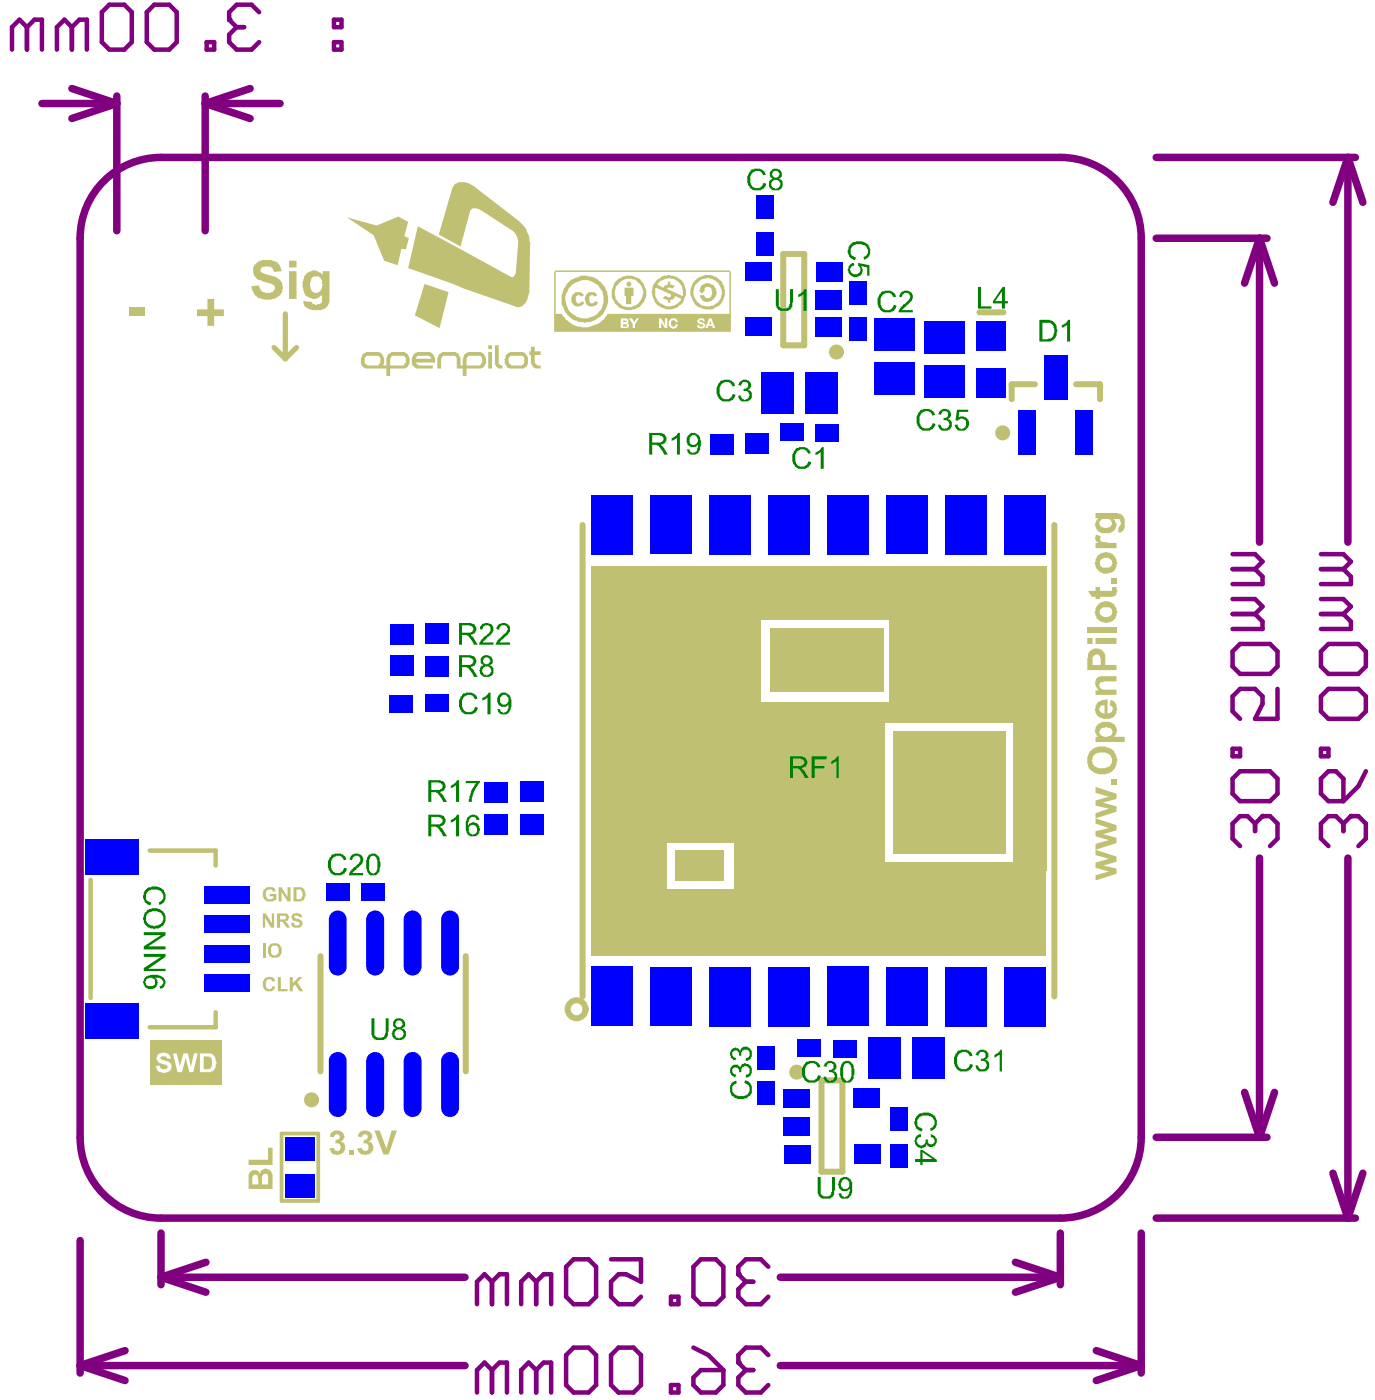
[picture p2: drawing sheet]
<svg xmlns="http://www.w3.org/2000/svg" width="39mm" height="40mm" viewBox="0 0 39 40" stroke-linecap="round" stroke-linejoin="round" font-family="sans-serif">
<g fill="none" stroke="#800080" stroke-width=".21">
<path d="M1.2 2.9h2.1M2 2.5l1.3 .4M2.9 5.1l.5-.3 .5-.3 .6-.1h25.4a2.28 2.28 0 0 1 2.3 2.3v25.4a2.28 2.28 0 0 1-2.3 2.3h-25.4a2.28 2.28 0 0 1-2.2-2.3v-25.4v-.6l.3-.5zM3.3 2.7v3.8M3.3 2.9l-1.3 .4M5.8 2.9l1.3 .4M5.8 2.9h2.1M5.8 2.7v3.8M7.1 2.5l-1.3 .4M32.6 6.7h3.2M32.6 4.4h5.7M35.5 6.7v8.6"/>
<path d="M35.5 6.7l-.4 1.3M35.5 6.7l.5 1.3M38 4.4l-.4 1.3M38 4.4l.5 1.3M38 4.4v10.9M2.3 35v3.8M2.3 38.5l1.2 .5M2.3 38.5h10.8M3.5 38.1l-1.2 .4M4.5 34.8v1.5M4.5 36l1.3 .5M4.5 36h8.6"/>
<path d="M5.8 35.6l-1.3 .4M22 38.5h10.2M22 36h7.9M28.7 35.6l1.2 .4M29.9 34.8v1.5M29.9 36l-1.2 .5M30.9 38.1l1.3 .4M32.2 34.8v4M32.2 38.5l-1.3 .5M32.6 34.4h5.7M32.6 32.1h3.2M35.1 30.8l.4 1.3"/>
<path d="M35.5 24.2v7.9M36 30.8l-.5 1.3M37.6 33.1l.4 1.3M38 24.2v10.2M38.5 33.1l-.5 1.3"/>
</g>
<g fill="none" stroke="#800080" stroke-width=".13">
<path d="M.8 .8l.2-.2h.2v.8M.8 .8v.6M.8 .8l-.3-.2-.2 .2v.6M2 .8l.2-.2h.3v.8M2 .8v.6M2 .8l-.2-.2-.2 .2v.6M2.9 .3l.2-.2h.4l.2 .2v.9l-.2 .2h-.4l-.2-.2zM4.1 .3l.3-.2h.4l.2 .2v.9l-.2 .2h-.4l-.3-.2zM5.8 1.2h.2v.2h-.2zM6.5 .6h.1M6.5 .6l.2 .2M6.7 .8h.2"/>
<path d="M6.7 .8l-.2 .2v.2l.2 .2h.4l.2-.2M7.3 .3l-.2-.2h-.4l-.2 .2v.3M9.4 .6h.2v.2h-.2zM9.4 1.2h.2v.2h-.2zM34.8 18.4l.2-.2h.8l.3 .2v.4l-.3 .2h-.8l-.2-.2zM34.8 17.3h.6M34.8 16.9h.6l.2 .2-.2 .2M34.8 16.1h.6M34.8 15.6h.6l.2 .3-.2 .2M35.4 16.1l.2 .2v.2h-.8M35.4 17.3l.2 .2v.3h-.8M36.1 19.4v.9h-.7l.2-.4v-.2l-.2-.3h-.4l-.2 .3v.4l.2 .2"/>
<path d="M37.3 19.7l.2-.3h.8l.2 .3v.4l-.2 .2h-.8l-.2-.2zM37.3 18.4l.2-.2h.8l.2 .2v.4l-.2 .2h-.8l-.2-.2zM37.3 17.3h.6M37.3 16.9h.6l.2 .2-.2 .2M37.3 16.1h.6M37.3 15.6h.6l.2 .3-.2 .2M37.9 17.3l.2 .2v.3h-.8M37.9 16.1l.2 .2v.2h-.8M13.9 36.2l.2-.2h.2v.8M13.9 38.7l.2-.2h.2v.8M13.9 36.2v.6M13.9 38.7v.6"/>
<path d="M13.9 36.2l-.2-.2-.2 .2v.6M13.9 38.7l-.2-.2-.2 .2v.6M15.1 36.2l.2-.2h.3v.8M15.1 38.7l.2-.2h.3v.8M15.1 36.2v.6M15.1 38.7v.6M15.1 36.2l-.2-.2-.2 .2v.6M15.1 38.7l-.2-.2-.2 .2v.6M16 35.8l.2-.3h.4l.2 .3v.8l-.2 .2h-.4l-.2-.2zM16 38.2l.2-.2h.4l.2 .2v.9l-.2 .2h-.4l-.2-.2zM17.2 35.5h.9v.7l-.4-.2h-.2l-.3 .2v.4l.3 .2h.4l.2-.2M17.2 38.2l.3-.2h.4l.2 .2v.9l-.2 .2h-.4l-.3-.2z"/>
<path d="M18.9 36.6h.2v.2h-.2zM18.9 39.1h.2v.2h-.2zM19.6 38.9l.2-.2h.6v.4l-.2 .2h-.4l-.2-.2zM19.6 35.8l.2-.3h.4l.2 .3v.8l-.2 .2h-.4l-.2-.2zM19.6 38l.4 .2 .4 .5M20.8 36h.1M20.8 38.5h.1M20.8 36l.2 .2M20.8 38.5l.2 .2M21 36.2l-.2 .2v.2l.2 .2h.5l.2-.2M21 38.7l-.2 .2v.2l.2 .2h.5l.2-.2M21 36.2h.3"/>
<path d="M21 38.7h.3M21.7 35.8l-.2-.3h-.5l-.2 .3v.2M21.7 38.2l-.2-.2h-.5l-.2 .2v.3M34.8 22l.2-.2h.8l.3 .2v.4l-.3 .2h-.8l-.2-.2zM34.8 21.1h.2v.2h-.2zM35.4 23.2l-.2-.2h-.2l-.2 .2v.5l.2 .2M35.4 23.2v.3M35.6 23h.1M35.6 23h.2l.3 .2v.5l-.3 .2M35.6 23l-.2 .2M37.3 22l.2-.2h.2l.2 .2v.6h-.4l-.2-.2zM37.3 21.1h.2v.2h-.2z"/>
<path d="M37.9 23.2l-.2-.2h-.2l-.2 .2v.5l.2 .2M37.9 23.2v.3M38.1 23h.1M38.1 23h.2l.2 .2v.5l-.2 .2M38.1 23l-.2 .2M38.5 21.8l-.2 .4-.4 .4"/>
</g>
<path d="M16.4 14.8v13.3M22.1 7.2h.6v2.5h-.6zM27.6 8.8h.7M29.2 10.8h-.6v.5M29.8 14.8v13.3M30.4 10.8h.6v.5M9 27v3.2M13.1 27v3.2M23.2 30.5h.6v2.6h-.6z" fill="none" stroke="#c0c073" stroke-width=".17"/>
<path d="M7.9 32h1.1v1.9h-1.1z" fill="none" stroke="#c0c073" stroke-width=".11"/>
<path d="M7.7 9.8l.4 .3M8.1 8.9v1.2M8.4 9.8l-.3 .3" fill="none" stroke="#c0c073" stroke-width=".15"/>
<path d="M2.6 24.8v3.4M4.2 24h1.9v.4M6.1 28.6v.4h-1.9" fill="none" stroke="#c0c073" stroke-width=".13"/>
<g fill="#c0c073">
<path d="M25.2 20.6h3.2v3.5h-3.2z" fill-rule="evenodd"/>
<path d="M19.1 24h1.3v.9h-1.3z" fill-rule="evenodd"/>
<path d="M18.7 16h2.8v7.8h-2.8z" fill-rule="evenodd"/>
<path d="M16.7 16h2.1v11h-2.1z" fill-rule="evenodd"/>
<path d="M21.7 17.7h3.2v1.8h-3.2z" fill-rule="evenodd"/>
<path d="M20.7 19.8h4.3v5.7h-4.3z" fill-rule="evenodd"/>
<path d="M28.6 16h.9v8.6h-.9z" fill-rule="evenodd"/>
<path d="M24.8 19.8h4.2v.6h-4.2z" fill-rule="evenodd"/>
<path d="M24.8 24.3h4.7v1.1h-4.7z" fill-rule="evenodd"/>
<path d="M18.7 25.1h10.8v1.9h-10.8z" fill-rule="evenodd"/>
<path d="M25.1 17h3.7v3.1h-3.7z" fill-rule="evenodd"/>
<path d="M21.3 16h8.1v1.5h-8.1z" fill-rule="evenodd"/>
<path d="M4.2 29.3h2.1v1.3h-2.1z" fill-rule="evenodd"/>
</g>
<g fill="#c0c073">
<path d="M9.3 32l.3-.1 .1 .2-.1 .1 .1 .1v.2l-.3 .1-.1-.2h.1a.09 .09 0 0 0 .1 .1 .11 .11 0 0 0 .1-.2 .09 .09 0 0 0-.1 0l.1-.2v-.1l-.3 .1z"/>
<path d="M9.8 32.5h.2v.1h-.2z"/>
<path d="M10.1 32l.2-.1a.17 .17 0 0 1 .2 .1 .17 .17 0 0 1-.1 .2l.1 .2-.1 .2h-.2l-.1-.2h.1a.11 .11 0 0 0 .1 .1 .11 .11 0 0 0 .1-.2 .11 .11 0 0 0-.2 0l.2-.2h-.3z"/>
<path d="M10.6 31.9h.1l.2 .5 .2-.5h.1l-.2 .7h-.2z"/>
<path d="M7.4 26.6h.1v.4h-.1z"/>
<path d="M5.6 8.7h.3v-.3h.1v.3h.3v.2h-.3v.3h-.1v-.3h-.3z"/>
<path d="M3.7 8.7h.4v.2h-.4z"/>
<path d="M7 32.7h.6v-.3h.1v.5h-.7z"/>
<path d="M7.6 26.8a.21 .21 0 0 1 .4 0 .21 .21 0 0 1-.4 0zM7.7 26.8a.12 .12 0 0 0 .2 0 .12 .12 0 0 0-.2 0z"/>
<path d="M15.6 7.7v1.7h5v-1.8zM15.7 7.7h4.9v1.2h-3.4a.75 .75 0 0 1-1.3 0h-.2zM17.5 9h.2v.3h-.2zM17.6 9l.1 .1zM17.6 9.2h.1zM17.8 9l.1 .1 .1-.1-.1 .3zM19.7 9h.1l.1 .1-.2-.1 .1 .1a.1 .1 0 0 1 .1 .1 .1 .1 0 0 1-.1 .1 .1 .1 0 0 1-.1-.1h.1zM20 9l.2 .3-.1-.1-.2 .1zM20.1 9l-.1 .2zM18.6 9l.2 .2v-.2v.3l-.1-.2-.1 .2zM18.9 9h.2v.1v-.1a.11 .11 0 0 0-.2 .1 .09 .09 0 0 0 .1 .1h.1a.14 .14 0 0 1-.2 0 .14 .14 0 0 1 0-.2zM18.4 8.2a.5 .5 0 0 1 1 0 .5 .5 0 0 1-1 0zM18.6 8l.1 .1 .2-.2 .1 .2-.2 .1 .5 .2a.39 .39 0 0 0-.3-.5 .39 .39 0 0 0-.4 .1zM18.5 8.1a.4 .4 0 0 0 .2 .5 .4 .4 0 0 0 .5-.2h-.2l-.1 .1-.2-.1 .2-.1zM15.8 8.4a.7 .7 0 0 1 1.4 0 .7 .7 0 0 1-1.4 0zM16 8.4a.54 .54 0 0 0 1 0 .54 .54 0 0 0-1 0zM16.2 8.3l.2-.1 .1 .1-.1 .1a.09 .09 0 0 0-.1 0 .09 .09 0 0 0 0 .1 .09 .09 0 0 0 .1 0h.1a.2 .2 0 0 1-.3 .1 .2 .2 0 0 1 0-.3zM16.5 8.3l.3-.1 .1 .1-.1 .1a.1 .1 0 0 0-.2 0 .09 .09 0 0 0 .1 .1 .09 .09 0 0 0 .1 0h.1a.21 .21 0 0 1-.3 .1 .21 .21 0 0 1-.1-.3zM19.5 8.2a.5 .5 0 0 0 1 0 .5 .5 0 0 0-1 0zM19.6 8.2a.4 .4 0 0 1 .8 0 .4 .4 0 0 1-.8 0zM19.8 8.1a.25 .25 0 0 1 .4 0 .25 .25 0 0 1-.1 .4 .25 .25 0 0 1-.4-.2h.2a.12 .12 0 0 0 .1 .1 .12 .12 0 0 0 .1-.1l-.1-.2-.2 .2-.1-.1zM17.6 8.1l.1 .5h.1l.1-.5zM17.7 8a.07 .07 0 0 1 .1 0 .07 .07 0 0 1-.1 0zM17.3 8.3a.48 .48 0 0 0 .9 0 .48 .48 0 0 0-.9 0zM17.3 8.3a.4 .4 0 0 1 .8 0 .4 .4 0 0 1-.8 0z"/>
<path d="M7 33.1l.2-.1 .1 .1 .2-.1h.1l.1 .6h-.7zM7.1 33.2v.2h.2v-.2zM7.4 33.2v.2h.2l-.1-.3z"/>
</g>
<g fill="#fff">
<path d="M4.4 29.8l.1-.1a.18 .18 0 0 1 .3 .2l-.3-.1 .3 .2v.2h-.3l-.1-.1h.1a.1 .1 0 0 0 .1 .1 .11 .11 0 0 0 .1-.2h-.2z"/>
<path d="M4.9 29.7h.1l.1 .4 .1-.4h.1l.1 .4 .1-.4h.1l-.1 .6h-.2l-.1-.4-.1 .4h-.1z"/>
<path d="M5.6 29.7h.4l.1 .1v.2l-.1 .2-.4 .1zM5.7 29.8v.4l.3-.1a.18 .18 0 0 0 0-.2 .18 .18 0 0 0-.2-.1z"/>
</g>
<g fill="#c0c073">
<path d="M30.9 24l.6 .2v.1l-.4 .1 .4 .1v.2l-.6 .2v-.2l.4-.1-.4-.1v-.2l.4-.1-.4-.1z"/>
<path d="M30.9 23.1l.6 .2v.1l-.4 .1 .4 .1v.2l-.6 .2v-.2l.4-.1-.4-.1v-.1l.4-.1-.4-.2z"/>
<path d="M30.9 22.2l.6 .2v.1l-.4 .2 .4 .1v.1l-.6 .2v-.2l.4-.1-.4-.1v-.1l.4-.1-.4-.1z"/>
<path d="M31.3 22h.2v.1h-.2z"/>
<path d="M30.9 19.1h.6v.1h-.3a.14 .14 0 0 0-.2 .2 .14 .14 0 0 0 .2 .1h.3v.1h-.6v-.1h.1l-.1-.2z"/>
<path d="M30.7 17.7h.8v.2h-.8z"/>
<path d="M30.7 16.7h.2v-.1h.1v.1l.5-.1a.17 .17 0 0 1 0 .2 .17 .17 0 0 1-.2 0l-.4 .1z"/>
<path d="M31.3 16.3h.2v.2h-.2z"/>
<path d="M30.9 15.1h.2v.2h.4v.2h-.6v-.2h.1z"/>
<path d="M7.5 27.6h.2l.1 .1h-.1a.11 .11 0 0 0-.2 0 .11 .11 0 0 0 0 .1 .11 .11 0 0 0 .2 0l.1 .1-.1 .1h-.2z"/>
<path d="M7.8 27.6h.1v.3h.2v.1h-.3z"/>
<path d="M8.2 27.6h.1v.1l.2-.1-.1 .1 .2 .3h-.1l-.2-.2v.2h-.1z"/>
<path d="M7.4 25.1l.2-.1 .2 .1h-.1a.11 .11 0 0 0-.2 .1 .11 .11 0 0 0 .1 .1 .11 .11 0 0 0 .1 0l-.1-.1h.2v.2h-.3l-.1-.1z"/>
<path d="M7.9 25l.2 .3v-.3h.1v.4h-.1l-.2-.2v.2z"/>
<path d="M7.4 25.8h.1l.2 .3v-.3v.4l-.2-.3v.3h-.1z"/>
<path d="M8.2 25.8h.2h.1v.1l-.2-.1 .2 .2v.2a.11 .11 0 0 1-.2 0 .11 .11 0 0 1 0-.2v.1h.2l-.3-.2z"/>
<path d="M7.2 7.5l.1-.1 .4-.1 .2 .2v.2h-.2l-.1-.2a.16 .16 0 0 0-.2 0 .16 .16 0 0 0 0 .2l.5 .2 .1 .2-.2 .3-.3 .1-.3-.1-.1-.2v-.1h.2a.22 .22 0 0 0 .2 .2 .22 .22 0 0 0 .3-.2l-.4-.2a.32 .32 0 0 1-.2-.4z"/>
<path d="M30.7 21.4a.41 .41 0 0 1 .8 0 .41 .41 0 0 1-.8 0zM30.9 21.3l-.1 .3 .1 .1h.4l.1-.2-.1-.2z"/>
<path d="M30.9 20.5l.2-.1h.3l.1 .2-.1 .2h.3v.1h-.8v-.1h.1l-.1-.2zM31.1 20.6a.16 .16 0 0 0 .3 0 .16 .16 0 0 0-.3 0z"/>
<path d="M31 19.8l.3-.1v.4a.12 .12 0 0 0 .1-.1 .12 .12 0 0 0-.1-.1v-.1h.2v.3l-.1 .2h-.3l-.2-.2zM31 19.9v.2h.2v-.2z"/>
<path d="M30.7 18.4l.2-.1h.2l.1 .5h.3v.1h-.8zM30.9 18.5l-.1 .3h.3v-.2a.13 .13 0 0 0-.1-.1 .13 .13 0 0 0-.1 0z"/>
<path d="M30.7 18h.1v.2h-.1zM30.9 18h.6v.2h-.6z"/>
<path d="M30.9 17.3a.32 .32 0 0 1 .6 0 .32 .32 0 0 1-.6 0zM31 17.2a.18 .18 0 0 0 .2 .2 .18 .18 0 0 0 .2-.1l-.1-.2z"/>
<path d="M30.9 15.9a.31 .31 0 0 1 .6 0 .31 .31 0 0 1-.6 0zM31.1 15.9a.16 .16 0 0 0 .3 0 .16 .16 0 0 0-.3 0z"/>
<path d="M30.9 14.5h.8v.1v.4h-.1v-.3l-.2-.1 .1 .3-.1 .1h-.4l-.1-.2 .1-.2h-.1zM31.1 14.7a.15 .15 0 0 0 0 .2 .15 .15 0 0 0 .2 0 .15 .15 0 0 0 0-.3z"/>
<path d="M8.3 25l.3 .1v.3h-.3zM8.4 25.1v.3h.1v-.2z"/>
<path d="M7.8 25.8h.2a.12 .12 0 0 1 .2 .1 .12 .12 0 0 1-.1 .1l.1 .2-.2-.2-.1 .2h-.1zM7.9 25.8v.1h.2v-.1z"/>
<path d="M8.2 7.4h.2v.1h-.2zM8.2 7.7h.2v.7h-.2z"/>
<path d="M8.6 7.7l.3-.1 .2 .2v-.1h.2v.8l-.1 .2-.4 .1-.2-.2v-.1l.3 .1 .2-.1v-.2l-.2 .1-.3-.1-.1-.4zM8.8 7.8v.1a.21 .21 0 0 0 0 .3 .21 .21 0 0 0 .3 0 .21 .21 0 0 0 0-.3l-.1-.1z"/>
<path d="M9.8 6.1l.7 .5 .3 .8 .4 .1 .1-.5h.2v-.3h-.1l.1-.4-.3-.2-.6 .3zM12 8l-.3 .9 .7 .4 .3-1.1zM14.4 10.1l.3-.1 .1 .3h-.4zM13.2 10h.3l.1 .2-.1 .1h-.3zM11.8 10h.3l.1 .1h-.5zM11.1 10h.3l.1 .2-.1 .1h-.4zM10.3 10.1l.4-.1v.2v.1h-.3zM14.3 10l-.1 .3 .1 .1h.6v-.3l-.1-.1zM11.7 10l-.1 .3 .1 .1h.5v-.1h-.4l-.1-.1h.6l-.1-.2zM10.2 10v.3l.1 .1h.6v.2h.1v-.2h.4l.2-.1-.2-.4-.5 .1v.3h-.1v-.2l-.1-.2zM13.8 9.9v.5h.1v-.5zM12.4 10l-.1 .4h.1l.1-.4h.3l.1 .4h.2v.2h.1v-.2h.4l.1-.1-.1-.4-.5 .1v.3l-.2-.4zM15 9.8v.5l.1 .1h.2l-.2-.2v-.2h.2v-.1h-.2v-.1zM14 9.7v.6l.2 .1-.1-.1v-.6zM13.8 9.7v.2h.1v-.2zM12.8 5.2l-.4 1.4 .6 .4 .3-1.1h.3l1 .7v.3l-.1 .9h-.1l-2.6-1.4-.3 1.2 3.1 1.1 .1-.1 .2-.4 .1-1.4-.2-.4-1.4-1.1-.3-.2z"/>
</g>
<g fill="none" stroke="#c0c073" stroke-width=".21">
<circle cx="23.6" cy="9.9" r=".11"/>
<circle cx="28.3" cy="12.2" r=".11"/>
<circle cx="8.8" cy="31" r=".11"/>
<circle cx="22.5" cy="30.3" r=".11"/>
</g>
<circle cx="16.3" cy="28.5" r=".25" fill="none" stroke="#c0c073" stroke-width=".17"/>
<g fill="#00f">
<path d="M30.3 11.6h.5v1.2h-.5z" fill-rule="evenodd"/>
<path d="M28.7 11.6h.5v1.2h-.5z" fill-rule="evenodd"/>
<path d="M25.1 32.3h.5v.6h-.5z" fill-rule="evenodd"/>
<path d="M24.7 10.2h1.1v.9h-1.1z" fill-rule="evenodd"/>
<path d="M23 12h.7v.4h-.7z" fill-rule="evenodd"/>
<path d="M23 8.2h.8v.5h-.8z" fill-rule="evenodd"/>
<path d="M21.4 30.5h.5v.7h-.5z" fill-rule="evenodd"/>
<path d="M21.3 6.6h.5v.6h-.5z" fill-rule="evenodd"/>
<path d="M20 12.2h.7v.6h-.7z" fill-rule="evenodd"/>
<path d="M14.7 22.1h.6v.5h-.6z" fill-rule="evenodd"/>
<path d="M11 18.5h.7v.6h-.7z" fill-rule="evenodd"/>
<path d="M8.1 32.1h.8v.7h-.8z" fill-rule="evenodd"/>
<path d="M24.5 29.3h.9v1.1h-.9z" fill-rule="evenodd"/>
<path d="M25.1 31.3h.5v.6h-.5z" fill-rule="evenodd"/>
<path d="M24.7 9h1.1v.9h-1.1z" fill-rule="evenodd"/>
<path d="M23.5 29.3h.7v.5h-.7z" fill-rule="evenodd"/>
<path d="M23 7.4h.8v.5h-.8z" fill-rule="evenodd"/>
<path d="M23 9h.8v.5h-.8z" fill-rule="evenodd"/>
<path d="M21.4 29.5h.5v.7h-.5z" fill-rule="evenodd"/>
<path d="M21.5 10.5h.9v1.2h-.9z" fill-rule="evenodd"/>
<path d="M21.3 5.5h.5v.7h-.5z" fill-rule="evenodd"/>
<path d="M14.7 23h.6v.5h-.6z" fill-rule="evenodd"/>
</g>
<path d="M11.6 29.9v1.4" fill="none" stroke="#00f" stroke-width=".51"/>
<g fill="#00f">
<path d="M11 19.6h.7v.5h-.7z" fill-rule="evenodd"/>
<path d="M11 17.6h.7v.6h-.7z" fill-rule="evenodd"/>
</g>
<path d="M9.5 29.9v1.4M10.6 29.9v1.4" fill="none" stroke="#00f" stroke-width=".51"/>
<path d="M8.1 33.1h.8v.7h-.8z" fill-rule="evenodd" fill="#00f"/>
<path d="M9.5 25.9v1.4M10.6 25.9v1.4M11.6 25.9v1.4" fill="none" stroke="#00f" stroke-width=".51"/>
<g fill="#00f">
<path d="M22.1 32.3h.8v.5h-.8z" fill-rule="evenodd"/>
<path d="M24.1 32.3h.8v.5h-.8z" fill-rule="evenodd"/>
<path d="M22.1 30.7h.7v.6h-.7z" fill-rule="evenodd"/>
<path d="M24.1 30.7h.7v.6h-.7z" fill-rule="evenodd"/>
<path d="M22 11.9h.7v.5h-.7z" fill-rule="evenodd"/>
<path d="M24 7.9h.5v.7h-.5z" fill-rule="evenodd"/>
<path d="M21 12.2h.7v.6h-.7z" fill-rule="evenodd"/>
<path d="M9.2 24.9h.7v.5h-.7z" fill-rule="evenodd"/>
<path d="M10.2 24.9h.7v.5h-.7z" fill-rule="evenodd"/>
<path d="M13.7 22.1h.6v.6h-.6z" fill-rule="evenodd"/>
<path d="M12 18.5h.7v.6h-.7z" fill-rule="evenodd"/>
<path d="M2.4 28.3h1.5v1h-1.5z" fill-rule="evenodd"/>
<path d="M5.7 27.5h1.3v.5h-1.3z" fill-rule="evenodd"/>
<path d="M5.7 26.7h1.3v.5h-1.3z" fill-rule="evenodd"/>
<path d="M5.7 25.8h1.3v.5h-1.3z" fill-rule="evenodd"/>
<path d="M5.7 25h1.3v.5h-1.3z" fill-rule="evenodd"/>
<path d="M2.4 23.7h1.5v1h-1.5z" fill-rule="evenodd"/>
<path d="M29.5 10h.6v1.3h-.6z" fill-rule="evenodd"/>
<path d="M25.7 29.3h1v1.1h-1z" fill-rule="evenodd"/>
<path d="M22.5 29.3h.7v.5h-.7z" fill-rule="evenodd"/>
<path d="M22.1 31.5h.8v.6h-.8z" fill-rule="evenodd"/>
<path d="M26.7 14h1.2v1.7h-1.2z" fill-rule="evenodd"/>
<path d="M25 14h1.2v1.6h-1.2z" fill-rule="evenodd"/>
<path d="M23.3 14h1.2v1.6h-1.2z" fill-rule="evenodd"/>
<path d="M22.7 10.5h.9v1.2h-.9z" fill-rule="evenodd"/>
<path d="M24 9h.5v.6h-.5z" fill-rule="evenodd"/>
<path d="M27.6 9.1h.8v.8h-.8z" fill-rule="evenodd"/>
<path d="M27.6 10.4h.8v.8h-.8z" fill-rule="evenodd"/>
<path d="M26.1 9.1h1.1v.9h-1.1z" fill-rule="evenodd"/>
<path d="M26.1 10.3h1.1v.9h-1.1z" fill-rule="evenodd"/>
<path d="M16.7 14h1.2v1.6h-1.2z" fill-rule="evenodd"/>
<path d="M18.3 14h1.2v1.6h-1.2z" fill-rule="evenodd"/>
<path d="M20 14h1.2v1.7h-1.2z" fill-rule="evenodd"/>
<path d="M21 9h.8v.5h-.8z" fill-rule="evenodd"/>
<path d="M21 7.4h.8v.5h-.8z" fill-rule="evenodd"/>
</g>
<path d="M12.7 29.9v1.4" fill="none" stroke="#00f" stroke-width=".51"/>
<g fill="#00f">
<path d="M13.7 23h.6v.6h-.6z" fill-rule="evenodd"/>
<path d="M12 19.6h.7v.5h-.7z" fill-rule="evenodd"/>
<path d="M12 17.6h.7v.6h-.7z" fill-rule="evenodd"/>
<path d="M23.3 27.3h1.2v1.6h-1.2z" fill-rule="evenodd"/>
<path d="M25 27.3h1.2v1.6h-1.2z" fill-rule="evenodd"/>
<path d="M26.7 27.3h1.2v1.7h-1.2z" fill-rule="evenodd"/>
<path d="M20 27.3h1.2v1.7h-1.2z" fill-rule="evenodd"/>
<path d="M18.3 27.3h1.2v1.6h-1.2z" fill-rule="evenodd"/>
<path d="M16.7 27.3h1.2v1.6h-1.2z" fill-rule="evenodd"/>
</g>
<path d="M12.7 25.9v1.4" fill="none" stroke="#00f" stroke-width=".51"/>
<g fill="#00f">
<path d="M28.3 14h1.2v1.7h-1.2z" fill-rule="evenodd"/>
<path d="M21.7 14h1.2v1.7h-1.2z" fill-rule="evenodd"/>
<path d="M28.3 27.3h1.2v1.7h-1.2z" fill-rule="evenodd"/>
<path d="M21.7 27.3h1.2v1.7h-1.2z" fill-rule="evenodd"/>
</g>
<g fill="#008000">
<path d="M24.8 8.3l.3-.1 .2 .1-.1 .1a.2 .2 0 0 0-.3 0 .2 .2 0 0 0 0 .3 .2 .2 0 0 0 .3-.1h.1l-.1 .2h-.3l-.1-.2z"/>
<path d="M25.4 8.3l.1-.1a.22 .22 0 0 1 .3 .2 .22 .22 0 0 1-.2 .2l-.1 .2h.3h-.4l.2-.3a.13 .13 0 0 0 .1-.2 .13 .13 0 0 0-.2 0 .13 .13 0 0 0-.1 .1z"/>
<path d="M23.1 33.2h.1v.5v.1l.2-.1 .1-.5h.1l-.1 .5-.1 .1-.3-.1z"/>
<path d="M25.9 11.6l.3-.1 .2 .1-.1 .1a.2 .2 0 0 0-.3 0 .2 .2 0 0 0 0 .3 .2 .2 0 0 0 .3-.1l.1 .1-.1 .1h-.3l-.1-.2z"/>
<path d="M26.5 11.6l.2-.1 .1 .1v.2l.1 .1v.1l-.2 .2a.11 .11 0 0 1-.2-.1 .11 .11 0 0 1 0-.1 .12 .12 0 0 0 .2 .1 .12 .12 0 0 0 .1-.2 .12 .12 0 0 0-.2 0v-.1a.11 .11 0 0 0 .2-.1 .1 .1 0 0 0-.1-.1 .1 .1 0 0 0-.1 .1z"/>
<path d="M27 11.6h.3h-.2v.2h.2v.3l-.2 .1-.2-.2 .2 .1 .1-.1a.13 .13 0 0 0 0-.2 .13 .13 0 0 0-.2 .1z"/>
<path d="M27.6 8.1h.1v.5h.3v.1h-.4z"/>
<path d="M10.5 28.7h.1v.5l.1 .1h.1l.1-.6h.1l-.1 .5-.1 .1h-.3z"/>
<path d="M12.7 22.2l.3-.2v.6h-.1v-.5l-.2 .2z"/>
<path d="M13.1 22h.4l-.2 .6-.1-.1 .2-.4h-.3z"/>
<path d="M30 9.2l.2-.2v.6h-.1v-.4l-.1 .1z"/>
<path d="M25.8 31.5l.2-.1 .4 .1v.3l-.1 .1-.1-.1a.22 .22 0 0 0 0-.3 .22 .22 0 0 0-.3 .2v.1l.1 .1a.2 .2 0 0 1-.2-.1 .2 .2 0 0 1 0-.3z"/>
<path d="M25.8 32.1l.1-.1 .1 .1a.12 .12 0 0 0-.1 .1 .12 .12 0 0 0 .1 .1 .12 .12 0 0 0 .1-.1h.1a.1 .1 0 0 0 .1 .1 .1 .1 0 0 0 .1-.1 .1 .1 0 0 0-.1-.1v-.1a.18 .18 0 0 1 .1 .3 .18 .18 0 0 1-.3 0v.1h-.2l-.1-.2z"/>
<path d="M22.7 30l.3-.1 .1 .1v.1a.2 .2 0 0 0-.3 0 .2 .2 0 0 0 0 .3 .2 .2 0 0 0 .3-.1l.1 .1-.1 .1h-.3l-.2-.2z"/>
<path d="M23.3 30l.2-.1 .1 .1-.1 .2 .1 .1v.1l-.1 .2a.11 .11 0 0 1-.2-.1 .11 .11 0 0 1 0-.1 .13 .13 0 0 0 .2 .1 .13 .13 0 0 0 .1-.2 .13 .13 0 0 0-.2 0v-.1a.1 .1 0 0 0 .1-.1 .1 .1 0 0 0-.1-.1 .1 .1 0 0 0-.1 .1z"/>
<path d="M27 29.7l.3-.1 .1 .1v.1a.2 .2 0 0 0-.3 0 .2 .2 0 0 0 0 .3 .2 .2 0 0 0 .3-.1h.1l-.1 .2h-.3l-.2-.2z"/>
<path d="M27.6 29.7l.2-.1 .1 .1-.1 .2 .1 .1v.1l-.2 .1a.11 .11 0 0 1-.1 0 .11 .11 0 0 1 0-.1 .12 .12 0 0 0 .1 .1 .12 .12 0 0 0 .1-.2 .12 .12 0 0 0-.1-.1 .1 .1 0 0 0 .1-.1 .1 .1 0 0 0-.1-.1 .1 .1 0 0 0-.1 .1z"/>
<path d="M28.1 29.8l.2-.2v.6h-.1v-.4l-.1 .1z"/>
<path d="M22.9 21.3h.4v.1h-.3v.2h.3v.1h-.3v.3h-.1z"/>
<path d="M23.5 21.5l.2-.2v.7h-.1v-.5l-.1 .1z"/>
<path d="M22.4 12.7l.3-.1 .2 .1-.1 .1a.2 .2 0 0 0-.3 0 .2 .2 0 0 0 0 .3 .2 .2 0 0 0 .3-.1h.1l-.1 .2h-.3l-.1-.2z"/>
<path d="M23 12.8l.2-.2v.6v-.5l-.2 .2z"/>
<path d="M20.6 30.6l.2-.1v.1l-.1 .1v.1l.3 .1 .2-.1-.1-.2h-.1l.1-.1 .1 .1v.3l-.2 .1h-.3l-.1-.2z"/>
<path d="M20.6 30.1l.2-.1 .1 .1 .1-.1 .2 .1v.1a.11 .11 0 0 1 0 .2 .11 .11 0 0 1-.2-.1l.2-.1a.12 .12 0 0 0-.2-.1 .12 .12 0 0 0-.1 .2 .11 .11 0 0 0-.1-.2 .1 .1 0 0 0-.1 .1 .1 .1 0 0 0 .1 .1v.1l-.2-.1z"/>
<path d="M20.6 29.6h.2a.11 .11 0 0 0 .1 0 .11 .11 0 0 0 .1-.1l.2 .2v.2h-.2a.14 .14 0 0 0 .2-.2 .12 .12 0 0 0-.2-.1 .12 .12 0 0 0-.1 .2 .11 .11 0 0 0-.1-.2 .11 .11 0 0 0-.1 .1 .11 .11 0 0 0 .1 .2h-.2z"/>
<path d="M19 12.4l.2-.2v.6h-.1v-.5l-.1 .1z"/>
<path d="M20.3 10.8l.3-.1 .1 .1v.1a.2 .2 0 0 0-.3 0 .2 .2 0 0 0 0 .3 .2 .2 0 0 0 .3-.1h.1l-.1 .2h-.3l-.2-.2z"/>
<path d="M20.9 10.8l.2-.1 .1 .1-.1 .2 .1 .1v.1l-.2 .1a.11 .11 0 0 1-.1 0 .11 .11 0 0 1 0-.1 .13 .13 0 0 0 .1 .1 .14 .14 0 0 0 .2-.2 .13 .13 0 0 0-.2-.1 .1 .1 0 0 0 .1-.1 .1 .1 0 0 0-.1-.1 .1 .1 0 0 0-.1 .1z"/>
<path d="M12.7 23.1l.3-.1v.6h-.1v-.5l-.2 .1z"/>
<path d="M9.3 24.2l.3-.1 .2 .1-.1 .1a.2 .2 0 0 0-.3 0 .2 .2 0 0 0 0 .3 .2 .2 0 0 0 .3-.1h.1l-.1 .2h-.3l-.1-.2z"/>
<path d="M9.9 24.2l.1-.1a.22 .22 0 0 1 .3 .2 .22 .22 0 0 1-.2 .2l-.1 .1h.2v.1h-.4l.3-.3a.13 .13 0 0 0 .1-.2 .13 .13 0 0 0-.2-.1 .13 .13 0 0 0-.1 .2z"/>
<path d="M13.6 17.6h.3v.2l-.3 .3h.3v.1h-.4l.3-.3a.12 .12 0 0 0 0-.2 .12 .12 0 0 0-.2 .1z"/>
<path d="M14 17.7l.2-.1h.2v.2l-.3 .3h.3v.1h-.4l.2-.3a.13 .13 0 0 0 .1-.1 .13 .13 0 0 0-.1-.2 .13 .13 0 0 0-.1 .2h-.1z"/>
<path d="M13 19.7l.3-.2 .2 .2h-.1a.2 .2 0 0 0-.3 0 .2 .2 0 0 0 0 .3 .2 .2 0 0 0 .3-.1l.1 .1-.1 .1h-.3l-.1-.2z"/>
<path d="M13.6 19.7l.2-.2v.7v-.5l-.2 .1z"/>
<path d="M24 6.9l.2-.1 .3 .1v.3l-.1 .1a.22 .22 0 0 0-.1-.4 .22 .22 0 0 0-.3 .2v.1l.2 .1a.2 .2 0 0 1-.3-.1 .2 .2 0 0 1 .1-.3z"/>
<path d="M24 7.5l.1-.1v.1a.13 .13 0 0 0-.1 .2 .13 .13 0 0 0 .2 0 .13 .13 0 0 0 0-.2v-.1l.3 .1v.3v-.3h-.2v.3h-.3l-.1-.2z"/>
<path d="M4.1 25.1l.2-.1 .3 .1v.3l-.1 .1a.22 .22 0 0 0-.1-.4 .22 .22 0 0 0-.3 .2v.1l.2 .1a.2 .2 0 0 1-.3-.1 .2 .2 0 0 1 .1-.3z"/>
<path d="M4.1 26.3h.6v.1l-.5 .3h.5v.1h-.6v-.1l.4-.3h-.4z"/>
<path d="M4.1 26.9h.6v.1l-.5 .3h.5v.1h-.6v-.1l.4-.3h-.4z"/>
<path d="M21.9 8.2h.1v.4l.1 .1h.2v-.5h.1v.5l-.1 .1-.4-.1z"/>
<path d="M22.5 8.3l.3-.1v.6h-.1v-.5l-.2 .1z"/>
<path d="M21.1 4.9l.4-.1 .1 .1h-.1a.2 .2 0 0 0-.3 0 .2 .2 0 0 0 .1 .3 .2 .2 0 0 0 .3 0v.1l-.4 .1-.1-.2z"/>
<path d="M13 18.5h.3a.16 .16 0 0 1 .1 .2 .16 .16 0 0 1-.1 .1l.2 .3h-.1l-.2-.3h-.2v.3zM13 18.6v.2h.2a.11 .11 0 0 0 .2-.1 .11 .11 0 0 0-.2-.1z"/>
<path d="M13.6 18.6l.1-.1 .2 .1v.5h-.2l-.2-.1v-.1l.2-.1-.1-.1zM13.6 18.6a.1 .1 0 0 0 .2 0 .1 .1 0 0 0-.2 0zM13.6 18.9a.15 .15 0 0 0 .3 0 .15 .15 0 0 0-.3 0z"/>
<path d="M23.7 33.3l.2-.1 .2 .2v.3l-.2 .1a.17 .17 0 0 1-.2-.1 .12 .12 0 0 0 .2 .1 .12 .12 0 0 0 .1-.2v-.1l-.1 .1h-.2zM23.7 33.4a.15 .15 0 0 0 .3 0 .15 .15 0 0 0-.3 0z"/>
<path d="M28.3 8.1h.1v.4v.2h-.1v-.1h-.3zM28.3 8.2l-.2 .3h.2z"/>
<path d="M11.1 28.8l.2-.1 .1 .1-.1 .2 .2 .1v.1l-.2 .1h-.2v-.2l.1-.1h-.1zM11.2 28.9a.09 .09 0 0 0 .1 0 .09 .09 0 0 0-.1 0zM11.1 29.2a.15 .15 0 0 0 .3 0 .15 .15 0 0 0-.3 0z"/>
<path d="M12.1 22h.3a.16 .16 0 0 1 .2 .2 .16 .16 0 0 1-.2 .2l.2 .2h-.1l-.2-.2h-.1v.2h-.1zM12.2 22.1v.2h.1a.11 .11 0 0 0 .2-.1 .11 .11 0 0 0-.1-.1z"/>
<path d="M29.3 9l.5 .1v.3l-.1 .2h-.4zM29.4 9.1v.5l.3-.1v-.3z"/>
<path d="M26 32.5l.4 .3h-.4v.1l-.2-.1v-.1h.2zM26 32.5v.2h.3z"/>
<path d="M23.8 30l.2-.1 .1 .1v.4a.21 .21 0 0 1-.3 .2 .21 .21 0 0 1-.1-.4zM23.8 30v.3a.13 .13 0 0 0 .1 .2 .13 .13 0 0 0 .1-.2 .15 .15 0 0 0 0-.2 .15 .15 0 0 0-.2-.1z"/>
<path d="M22.3 21.3l.4 .1a.16 .16 0 0 1 .1 .1 .16 .16 0 0 1-.2 .2l.2 .3h-.1l-.2-.3h-.1v.3h-.1zM22.4 21.4v.2h.1a.11 .11 0 0 0 .2-.1 .11 .11 0 0 0-.1-.1z"/>
<path d="M18.3 12.2h.4a.16 .16 0 0 1 .1 .2 .16 .16 0 0 1-.2 .2l.3 .2h-.2l-.2-.2h-.1v.2h-.1zM18.4 12.3v.2h.2a.11 .11 0 0 0 .1-.1 .11 .11 0 0 0-.1-.1z"/>
<path d="M19.4 12.3l.2-.1 .2 .1v.4l-.2 .1h-.2v-.1l.2 .1 .1-.2v-.1l-.1 .1h-.2zM19.4 12.4a.15 .15 0 0 0 .3 0 .15 .15 0 0 0-.3 0z"/>
<path d="M12.1 23h.3a.16 .16 0 0 1 .2 .2 .16 .16 0 0 1-.2 .1l.2 .3h-.1l-.2-.3h-.1v.3h-.1zM12.2 23.1v.2h.1a.11 .11 0 0 0 .2-.1 .11 .11 0 0 0-.1-.1z"/>
<path d="M13.2 23.1l.2-.1 .1 .1h-.2l-.1 .1v.1l.1-.1 .2 .1v.2l-.1 .1-.2-.1zM13.2 23.4a.15 .15 0 0 0 .3 0 .15 .15 0 0 0-.3 0z"/>
<path d="M10.4 24.1h.2l.1 .1v.3a.21 .21 0 0 1-.3 .2 .21 .21 0 0 1-.1-.3zM10.4 24.2v.2a.14 .14 0 0 0 .2 .2 .13 .13 0 0 0 .1-.2 .15 .15 0 0 0-.1-.2 .15 .15 0 0 0-.2 0z"/>
<path d="M13 17.6h.3a.16 .16 0 0 1 .1 .2 .16 .16 0 0 1-.1 .1l.2 .3h-.1l-.2-.3h-.2v.3zM13 17.6v.3h.2a.11 .11 0 0 0 .2-.1 .14 .14 0 0 0-.2-.2z"/>
<path d="M14.1 19.6l.2-.1 .1 .2v.2l-.1 .3-.2-.1-.1-.1 .2 .1 .1-.1v-.1h-.2zM14.1 19.8a.13 .13 0 0 0 .2 0 .13 .13 0 0 0-.2 0z"/>
<path d="M4.1 25.9a.31 .31 0 0 1 .6 0 .31 .31 0 0 1-.6 0zM4.1 25.8v.2l.1 .1h.2l.2-.1-.1-.2-.2-.1z"/>
<path d="M4.1 27.6l.1-.1 .4 .1v.2l-.1 .1v-.1a.13 .13 0 0 0 .1-.2 .13 .13 0 0 0-.2 0l.1 .1-.2 .2h-.2zM4.1 27.7a.15 .15 0 0 0 .3 0 .15 .15 0 0 0-.3 0z"/>
<path d="M21.7 4.8h.1a.15 .15 0 0 1 .2 0 .15 .15 0 0 1 0 .2l.1 .1v.2l-.3 .1zM21.8 4.9a.1 .1 0 0 0 .2 0 .1 .1 0 0 0-.2 0zM21.8 5.2a.12 .12 0 0 0 .2 0 .12 .12 0 0 0-.2 0z"/>
</g>
</svg>
